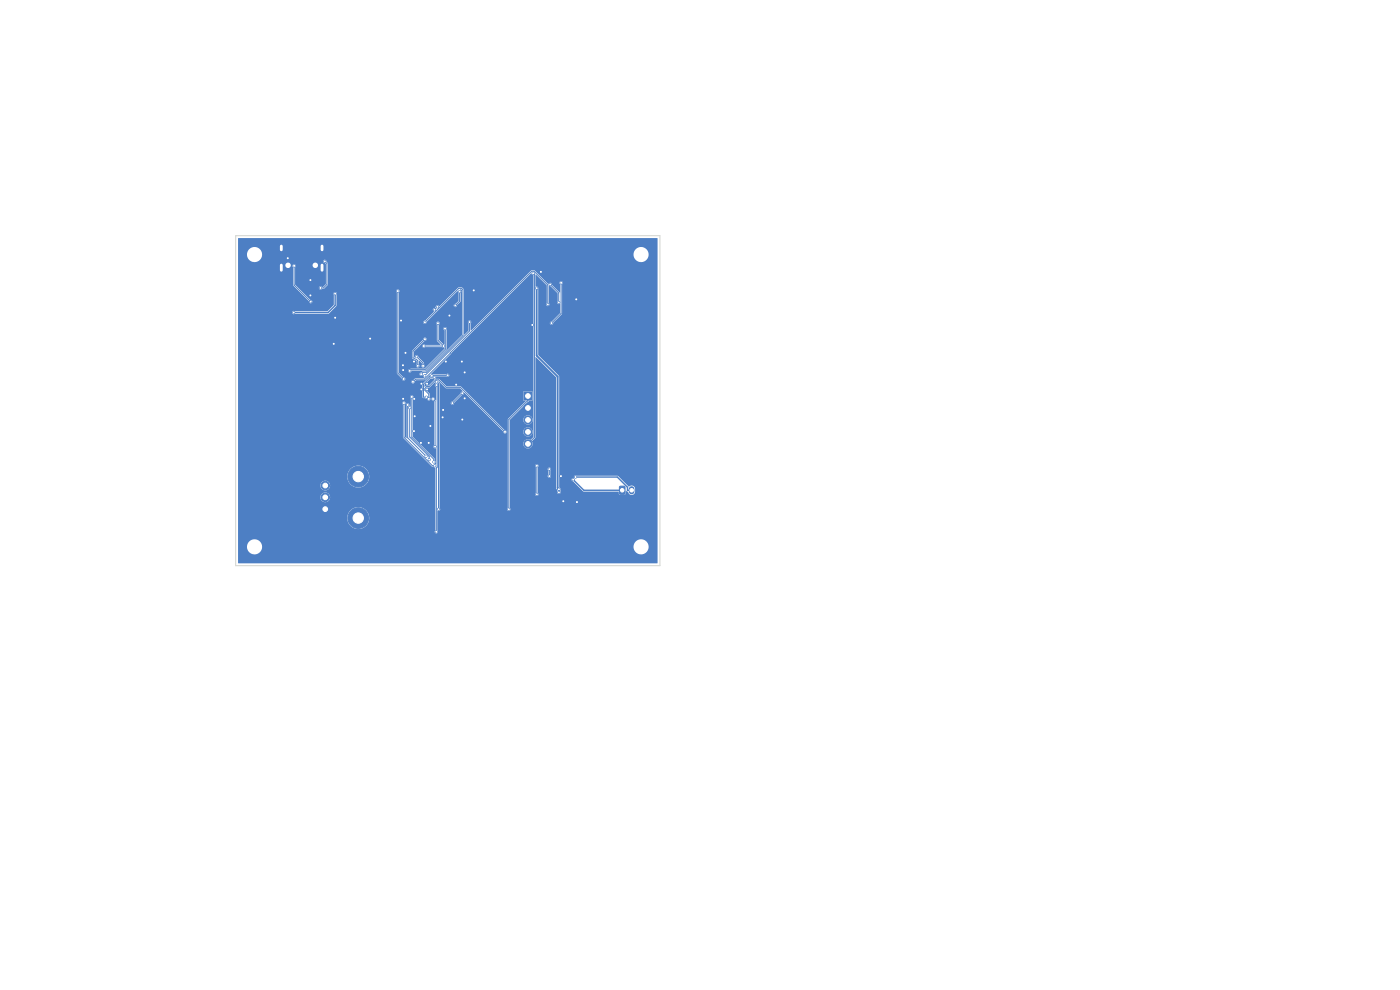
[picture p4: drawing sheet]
<svg xmlns="http://www.w3.org/2000/svg" width="297mm" height="210mm" viewBox="0 0 297 210" stroke-linecap="round" stroke-linejoin="round" font-family="sans-serif">
<g fill="#4d7fc4" stroke="#4d7fc4" stroke-width=".21">
<path d="M111.2 83.2h1.6v1.7h-1.6z"/>
<path d="M131.5 103.2l.9-.1 .2 .2v1.3l-.2 .3h-.8l-.2-.2z"/>
<circle cx="112" cy="86.5" r=".85"/>
<circle cx="112" cy="89.1" r=".85"/>
<circle cx="112" cy="91.6" r=".85"/>
<circle cx="112" cy="94.2" r=".85"/>
<circle cx="69" cy="108" r=".9"/>
<circle cx="69" cy="105.5" r=".9"/>
<circle cx="69" cy="103" r=".9"/>
<circle cx="76" cy="101.1" r="2.2"/>
<circle cx="76" cy="109.9" r="2.2"/>
<circle cx="88.4" cy="75.7" r=".22"/>
<circle cx="89.8" cy="77.6" r=".22"/>
<circle cx="90.5" cy="84.2" r=".22"/>
<circle cx="92.2" cy="80.1" r=".23"/>
<circle cx="94.1" cy="73.4" r=".22"/>
<circle cx="118.5" cy="64.2" r=".23"/>
<circle cx="116.7" cy="60.3" r=".22"/>
<circle cx="92.8" cy="65.1" r=".22"/>
<circle cx="92.2" cy="65.7" r=".22"/>
<circle cx="92.9" cy="68.6" r=".22"/>
<circle cx="107.9" cy="108" r=".23"/>
<circle cx="89.9" cy="73.4" r=".22"/>
<circle cx="113.8" cy="61.1" r=".22"/>
<circle cx="118.6" cy="103.8" r=".22"/>
<circle cx="118.6" cy="104.4" r=".22"/>
<circle cx="86.9" cy="86.5" r=".22"/>
<circle cx="91" cy="97.5" r=".22"/>
<circle cx="96.6" cy="64.8" r=".23"/>
<circle cx="97.5" cy="61.9" r=".23"/>
<circle cx="68.9" cy="55.4" r=".23"/>
<circle cx="68" cy="61.1" r=".22"/>
<circle cx="62.4" cy="56.4" r=".22"/>
<circle cx="65.9" cy="64" r=".22"/>
<circle cx="89.4" cy="82.6" r=".22"/>
<circle cx="71.1" cy="67.4" r=".22"/>
<circle cx="87.9" cy="84.6" r=".22"/>
<circle cx="91" cy="94" r=".23"/>
<circle cx="95.3" cy="66.9" r=".23"/>
<circle cx="65.8" cy="62.7" r=".23"/>
<circle cx="90.6" cy="82.6" r=".23"/>
<circle cx="85.5" cy="77.5" r=".22"/>
<circle cx="61" cy="54.8" r=".22"/>
<circle cx="98.6" cy="79" r=".22"/>
<circle cx="91.3" cy="90.4" r=".23"/>
<circle cx="90.6" cy="81.4" r=".22"/>
<circle cx="85.5" cy="84.6" r=".22"/>
<circle cx="119" cy="101" r=".23"/>
<circle cx="87.8" cy="91.5" r=".22"/>
<circle cx="98.1" cy="89" r=".22"/>
<circle cx="89.4" cy="81.4" r=".22"/>
<circle cx="93.9" cy="88.5" r=".23"/>
<circle cx="119.5" cy="106.3" r=".22"/>
<circle cx="114.8" cy="57.7" r=".22"/>
<circle cx="70.8" cy="72.9" r=".23"/>
<circle cx="94.6" cy="76.7" r=".22"/>
<circle cx="88" cy="88.3" r=".23"/>
<circle cx="122.2" cy="63.5" r=".23"/>
<circle cx="100.5" cy="61.6" r=".22"/>
<circle cx="98.6" cy="84.5" r=".22"/>
<circle cx="85.5" cy="78.5" r=".22"/>
<circle cx="94" cy="87" r=".23"/>
<circle cx="112.9" cy="68.9" r=".22"/>
<circle cx="78.5" cy="71.8" r=".23"/>
<circle cx="86" cy="74.8" r=".23"/>
<circle cx="96.8" cy="81.6" r=".23"/>
<circle cx="89.3" cy="94" r=".23"/>
<circle cx="85.1" cy="68" r=".22"/>
<circle cx="122.4" cy="106.5" r=".22"/>
<circle cx="87.8" cy="76.7" r=".22"/>
<circle cx="98" cy="76.7" r=".22"/>
<circle cx="65.8" cy="59.4" r=".23"/>
<circle cx="91.6" cy="79.7" r=".23"/>
<circle cx="117" cy="68.5" r=".23"/>
<circle cx="119" cy="60" r=".22"/>
<circle cx="95" cy="79.6" r=".22"/>
<circle cx="99.6" cy="68.3" r=".22"/>
<circle cx="90.1" cy="79.7" r=".23"/>
<circle cx="116.5" cy="101" r=".22"/>
<circle cx="85.7" cy="85.5" r=".23"/>
<circle cx="116.5" cy="99.5" r=".22"/>
<circle cx="92.2" cy="98.8" r=".23"/>
<circle cx="87.4" cy="84.2" r=".22"/>
<circle cx="92" cy="98" r=".23"/>
<circle cx="113.9" cy="98.8" r=".22"/>
<circle cx="86.5" cy="85.9" r=".22"/>
<circle cx="90.4" cy="96.8" r=".22"/>
<circle cx="113.9" cy="104.9" r=".23"/>
<circle cx="94.4" cy="69.7" r=".22"/>
<circle cx="86.9" cy="78.7" r=".22"/>
<circle cx="90.1" cy="72" r=".23"/>
<circle cx="88.6" cy="77.6" r=".23"/>
<circle cx="90.1" cy="68.4" r=".22"/>
<circle cx="89.3" cy="79.4" r=".23"/>
<circle cx="113.1" cy="58" r=".22"/>
<circle cx="91.9" cy="84.6" r=".22"/>
<circle cx="92.3" cy="94.7" r=".22"/>
<circle cx="87.6" cy="81" r=".22"/>
<circle cx="116.2" cy="64.6" r=".23"/>
<circle cx="84.4" cy="61.7" r=".22"/>
<circle cx="85.6" cy="80.4" r=".23"/>
<circle cx="122.1" cy="101.2" r=".22"/>
<circle cx="121.6" cy="101.8" r=".22"/>
<circle cx="92.6" cy="81.7" r=".23"/>
<circle cx="92.6" cy="112.8" r=".22"/>
<circle cx="91" cy="84.6" r=".22"/>
<circle cx="107.1" cy="91.6" r=".22"/>
<circle cx="98.1" cy="83.4" r=".22"/>
<circle cx="96" cy="85.5" r=".22"/>
<circle cx="71.1" cy="62.3" r=".22"/>
<circle cx="62.3" cy="66.3" r=".22"/>
<circle cx="93" cy="108" r=".22"/>
<circle cx="92.6" cy="81" r=".22"/>
</g>
<path d="M134 103.7v.6" fill="none" stroke="#4d7fc4" stroke-width="1.2"/>
<path d="M59.7 52.2v.8M59.7 56.2v1.1M68.3 52.2v.8M68.3 56.2v1.1" fill="none" stroke="#4d7fc4" stroke-width="1"/>
<g fill="none" stroke="#4d7fc4" stroke-width=".21">
<path d="M62.4 56.4v4.1l3.5 3.5M68.9 55.5l.5 .4v4.5l-.8 .7h-.6M113.1 58l.3 .2v34.6l-1.4 1.4M84.4 61.7v17.5l1.2 1.2M88.4 75.7l1.3 1.3v.6M89.9 73.4h4.2M90.1 68.4l7.2-7.2h.6l.3 .3v9.7l-7.8 7.8h-.7l-.4 .4M90.1 72l-2.5 2.5v1.4l1 .6v1.1M92.8 65.1l-.6 .6M92.9 68.6v3.6l1.2 1.2M94.1 73.4h.1M94.4 69.7l.2 .2v4.1l-4.5 4.4h-2.9l-.3 .3"/>
<path d="M95 79.6l-3.4 .1M97.5 61.9v2l-.9 .9M99.6 68.3v1.9l-9.5 9.5M116.2 64.6v-4.1l-2.9-3h-.5l-22.8 22.9h-1.8l-.6 .6M116.7 60.3l1.8 1.9v2M119 60v6.5l-2 2M85.7 85.5v7.3l6 6h.5M86.5 85.9v7l3.9 3.9M86.9 86.5v6.2l4.1 4.1v.7M87.4 84.2v8.6l4.6 4.6v.6M91 84.6v-1l-.9-.8v-.4l.4-.4h.5l1.5-1.4h.6l1.6 1.6h3l9.4 9.4M91.9 84.6l.4 .5v9.6"/>
<path d="M92.2 80.1l-1 .1-1.4 1.3v2.8h.6M92.6 81.7l.2 .1v17.3l-.2 .2v13.5M92.6 81l.4 .4v26.6M98.1 83.4l-2.1 2.1M112 84v1.1l-4.1 3.9v19M113.9 98.8v6.1M116.5 99.5v1.5"/>
</g>
<path d="M113.8 61.1v14.3l4.5 4.5v23.6l.3 .3v.7" fill="none" stroke="#4d7fc4" stroke-width=".4"/>
<path d="M71.1 62.3v2.5l-1.5 1.5h-7.3M121.6 101.8l2.3 2.2h8.1M122.1 101.2h8.9l2.1 2.2v.6h.9" fill="none" stroke="#4d7fc4" stroke-width=".3"/>
<g fill="#4d7fc4">
<path d="M90.1 81.6l1.1-1.2h1l-1.2 1.4h-.5l-.4 .3z"/>
<path d="M50.5 50.5l89 .1v68.9h-89v-3.6h1.9a1.61 1.61 0 0 0 1.6 1.7 1.61 1.61 0 0 0 1.6-1.7h78.8v.2a1.61 1.61 0 0 0 2.4 1.3 1.61 1.61 0 0 0 0-2.8 1.61 1.61 0 0 0-2.4 1.3h-78.8v-.3a1.61 1.61 0 0 0-1.7-1.2 1.61 1.61 0 0 0-1.5 1.5h-1.9v-6.2h23.2v.4a2.33 2.33 0 0 0 3.5 1.8 2.33 2.33 0 0 0 0-4 2.33 2.33 0 0 0-3.5 1.8h-23.2v-4.3h17.5v.2a1.03 1.03 0 0 0 1.5 .8 1.03 1.03 0 0 0 0-1.8 1.03 1.03 0 0 0-1.5 .8h-17.5v-2.5h17.5v.2a1.03 1.03 0 0 0 1.5 .8 1.03 1.03 0 0 0 0-1.8 1.03 1.03 0 0 0-1.5 .8h-17.5v-2h23.2v.4a2.33 2.33 0 0 0 3.5 1.8 2.33 2.33 0 0 0 0-4 2.33 2.33 0 0 0-3.5 1.8h-23.2v-15.4h34.8l.2 .3v7.1l6.1 6.1 .8 .2v13.3a.37 .37 0 0 0-.1 .5 .37 .37 0 0 0 .5 0 .37 .37 0 0 0 0-.5v-4.1h.1a.35 .35 0 0 0 .5-.4l14.2 .1a.37 .37 0 0 0 .5 .2 .37 .37 0 0 0 0-.6v-8.9h5.4l.2 .3v5.4a.37 .37 0 0 0-.1 .6 .37 .37 0 0 0 .6 0 .37 .37 0 0 0-.1-.6v-5h2.1l.1 1.2a.37 .37 0 0 0 0 .5 .37 .37 0 0 0 .5 0 .37 .37 0 0 0-.1-.5l.1-.9a.36 .36 0 0 0-.1-.6 .36 .36 0 0 0-.5 .3h-2.1v-.4a.37 .37 0 0 0 0-.6 .37 .37 0 0 0-.6 .3h-5.4v-7.3h2.9v.2a.98 .98 0 0 0 1.5 .8 .98 .98 0 0 0 0-1.7 .98 .98 0 0 0-1.5 .7h-2.9v-2.4l.1-.1h2.8v.2a.98 .98 0 0 0 1.5 .7 .98 .98 0 0 0 0-1.7 .98 .98 0 0 0-1.5 .8h-2.8l4-4 .7-.1v-1.9l-1.8 .1-.1 1.8 .5 .2-3.8 3.8v18.8l-.1 .3h-14.2l-.2-.3v-26.3l-.2-.5 1.6 1.5h3l.6 .5-2.2 2.3a.36 .36 0 0 0-.4 .4 .36 .36 0 0 0 .5 .3 .36 .36 0 0 0 .2-.5l2.3-2.1 8.2 8.3a.37 .37 0 0 0 .4 .4 .37 .37 0 0 0 .3-.5 .37 .37 0 0 0-.5-.3l-9.2-9.2h-3l-1.6-1.6-.7-.1v-.5h2.1a.37 .37 0 0 0 .6 .1 .37 .37 0 0 0 0-.6 .37 .37 0 0 0-.6 .1h-2.8l-.3-.1 21.2-21.3 .5 .4v34.3l-.6 .6a1.01 1.01 0 0 0-1.6 .6 1.01 1.01 0 0 0 1.2 1.2 1.01 1.01 0 0 0 .7-1.5l.7-.8 .1-17.1 4.3 4.4v23.5l.2 .4v.3a.36 .36 0 0 0 .4 .5 .36 .36 0 0 0 .3-.5v-.7l-.3-.2v-1.7h2.7v.3l2.5 2.3h7.4l.1 .5 .3 .2 1-.1 .1-.8 .6 .2a.74 .74 0 0 0 .7 .7 .74 .74 0 0 0 .7-.7v-.8a.96 .96 0 0 0-1.3-.3l-2.4-2.3h-8.8a.43 .43 0 0 0-.5 .5l-.3 .1-.1 .2h-2.7v-21.8l-4.4-4.6v-14a.42 .42 0 0 0-.2-.4 .42 .42 0 0 0-.4-.1l.1-2.6 2.3 2.4v3.7a.36 .36 0 0 0 0 .6 .36 .36 0 0 0 .5-.1 .36 .36 0 0 0-.1-.5l.1-3.7 .3 .1 1.5 1.5v1.6a.41 .41 0 0 0 0 .6 .41 .41 0 0 0 .5 .1v1.9l-1.7 1.8a.37 .37 0 0 0-.5 .3 .37 .37 0 0 0 .4 .4 .37 .37 0 0 0 .4-.4l1.8-2 .1-6.2a.36 .36 0 0 0-.1-.6 .36 .36 0 0 0-.5 .1 .36 .36 0 0 0 .1 .5v1.8l-1.7-1.8a.36 .36 0 0 0-.3-.3 .36 .36 0 0 0-.4 .2l-3-2.8h-.7l-12.8 12.7-.1-1.4a.37 .37 0 0 0 .1-.6 .37 .37 0 0 0-.6 0 .37 .37 0 0 0 .1 .6v1.4l-.9 .9-.1-9.6-.4-.4h-.8l-4 4a.43 .43 0 0 0-.4-.3 .43 .43 0 0 0-.4 .5l-.2 .1a.36 .36 0 0 0-.4 .3 .36 .36 0 0 0 .2 .4l-1.8 2a.36 .36 0 0 0-.4 .4 .36 .36 0 0 0 .4 .3 .36 .36 0 0 0 .3-.4l6.6-6.6 .2 .5v1.6l-.7 .6a.36 .36 0 0 0-.3 .4 .36 .36 0 0 0 .4 .4 .36 .36 0 0 0 .3-.5l.7-.8v-1.8a.45 .45 0 0 0-.1-.7h.2l.2 .2v9.5l-7.6 7.6-.7 .1-.3 .2a.38 .38 0 0 0-.3 .6 .38 .38 0 0 0 .6 0l.2 .6h-1.8l-.4 .4a.37 .37 0 0 0-.5 .4 .37 .37 0 0 0 .4 .4 .37 .37 0 0 0 .4-.5l.3-.3h1.7l1.2-1 .1 .3-1.7 1.6v2.8l.9 .3a.39 .39 0 0 0 .6 .3 .39 .39 0 0 0 .1-.6l-.1-.8-.7-.8v-.2l.2-.3h.5l1.1-1.1 .2 .3a.41 .41 0 0 0 .1 .7v2.8l-.3-.2a.36 .36 0 0 0-.4-.4 .36 .36 0 0 0-.3 .4 .36 .36 0 0 0 .5 .3l.1 .2v9.3a.44 .44 0 0 0 0 .5 .44 .44 0 0 0 .4 .1v3.4l-.3-.1 .2-.4-.2-.7-4.6-4.6v-8.2a.36 .36 0 0 0 0-.6 .36 .36 0 0 0-.6 .1 .36 .36 0 0 0 .2 .5v1.6h-.3a.38 .38 0 0 0-.3-.5 .38 .38 0 0 0-.4 .4l.1 .2-.1 6.8-.3-.4v-6.8a.37 .37 0 0 0 0-.6 .37 .37 0 0 0-.6 .3h-34.8v-19.2h11.4l.4 .4 7.3-.1 1.8-1.7v-2.4a.36 .36 0 0 0-.1-.5 .36 .36 0 0 0-.5 .1 .36 .36 0 0 0 0 .4v2.2l-1.3 1.3h-7a.35 .35 0 0 0-.6 .3h-11.4v-10.1h10v.2a.58 .58 0 0 0 .6 .5 .58 .58 0 0 0 .6-.5h.3l.2 .3v3.9l3.4 3.4a.37 .37 0 0 0 .4 .3 .37 .37 0 0 0 .3-.4 .37 .37 0 0 0-.5-.3l-1.9-1.9h20.1l.2 .4v17.1l1.1 1.1a.37 .37 0 0 0 .3 .4 .37 .37 0 0 0 .4-.3 .37 .37 0 0 0-.5-.4l-.9-.9v-.5h2a.39 .39 0 0 0 .4 .4 .39 .39 0 0 0 .4-.4h2.9l4.4-4.5 .1-4.3a.38 .38 0 0 0-.4-.4 .38 .38 0 0 0-.4 .3 .38 .38 0 0 0 .4 .4l-.1 3-1.2-1 .1-3.3a.36 .36 0 0 0-.1-.5 .36 .36 0 0 0-.5 .1 .36 .36 0 0 0 .1 .5v3.3l.7 1h-3.2a.36 .36 0 0 0-.5 0 .36 .36 0 0 0 0 .5 .36 .36 0 0 0 .5-.1h3.6l.5 .1 .1 .2-4.4 4.3h-2.9l-.4 .2-.1 .2h-2v-2.7h2.8l1 .7v.7a.37 .37 0 0 0 0 .6 .37 .37 0 0 0 .6-.1 .37 .37 0 0 0-.2-.5l.1-.8 .6 .6v.2a.37 .37 0 0 0 0 .6 .37 .37 0 0 0 .5 0 .37 .37 0 0 0 0-.6l-.1-.4-1.2-1.2a.4 .4 0 0 0-.4-.4 .4 .4 0 0 0-.3 .5l-.2-.1v-1.1l2.3-2.3a.36 .36 0 0 0 .4-.4 .36 .36 0 0 0-.4-.3 .36 .36 0 0 0-.3 .4l-2.4 2.4v1.5h-2.8v-13.9a.36 .36 0 0 0 0-.6 .36 .36 0 0 0-.6 .3h-20.1l-.7-.7h4.4l.2 .4h.2l.7-.1 .8-.8 .1-4.6-.3-.4a.36 .36 0 0 0-.4-.4 .36 .36 0 0 0-.4 .4 .36 .36 0 0 0 .5 .3l.1 .2v4.2l-.5 .7h-.3a.35 .35 0 0 0-.4-.2 .35 .35 0 0 0-.3 .3h-4.4l-.6-.6 .1-4.2h3.6a.58 .58 0 0 0 .8 .6 .58 .58 0 0 0 .2-.9 .58 .58 0 0 0-.9 .2l-.1 .1-3.7-.1a.36 .36 0 0 0-.6 .3h-.3a.58 .58 0 0 0-.5-.7 .58 .58 0 0 0-.7 .5h-10v-2.3h1.9v.2a1.61 1.61 0 0 0 1.7 1.5 1.61 1.61 0 0 0 1.5-1.7h78.8v.2a1.61 1.61 0 0 0 2.4 1.3 1.61 1.61 0 0 0 0-2.8 1.61 1.61 0 0 0-2.4 1.3h-78.8v-.3a1.61 1.61 0 0 0-1.7-1.2 1.61 1.61 0 0 0-1.5 1.5h-1.9z"/>
</g>
<path d="M50 50h90v70h-90z" fill="none" stroke="#d0d2cd" stroke-width=".21"/>
<g fill="#fff" stroke="#fff" stroke-width=".21">
<circle cx="88.4" cy="75.7" r=".1"/>
<circle cx="89.7" cy="77.6" r=".1"/>
<circle cx="90.5" cy="84.2" r=".1"/>
<circle cx="92.2" cy="80.1" r=".1"/>
<circle cx="94.1" cy="73.4" r=".1"/>
<circle cx="118.5" cy="64.2" r=".1"/>
<circle cx="116.7" cy="60.3" r=".1"/>
<circle cx="92.8" cy="65.1" r=".1"/>
<circle cx="92.2" cy="65.7" r=".1"/>
<circle cx="92.9" cy="68.6" r=".1"/>
<circle cx="107.9" cy="108" r=".1"/>
<circle cx="89.9" cy="73.4" r=".1"/>
<circle cx="113.8" cy="61.1" r=".1"/>
<circle cx="118.6" cy="103.8" r=".1"/>
<circle cx="118.6" cy="104.5" r=".1"/>
<circle cx="86.9" cy="86.5" r=".1"/>
<circle cx="91" cy="97.5" r=".1"/>
<circle cx="96.6" cy="64.8" r=".1"/>
<circle cx="97.5" cy="61.8" r=".1"/>
<circle cx="68.9" cy="55.4" r=".1"/>
<circle cx="68" cy="61.1" r=".1"/>
<circle cx="62.4" cy="56.4" r=".1"/>
<circle cx="65.9" cy="64" r=".1"/>
<circle cx="89.4" cy="82.6" r=".1"/>
<circle cx="71.1" cy="67.4" r=".1"/>
<circle cx="87.9" cy="84.6" r=".1"/>
<circle cx="90.9" cy="94" r=".1"/>
<circle cx="95.3" cy="66.9" r=".1"/>
<circle cx="65.8" cy="62.7" r=".1"/>
<circle cx="90.6" cy="82.6" r=".1"/>
<circle cx="85.5" cy="77.5" r=".1"/>
<circle cx="61" cy="54.8" r=".1"/>
<circle cx="98.6" cy="79" r=".1"/>
<circle cx="91.3" cy="90.4" r=".1"/>
<circle cx="90.6" cy="81.4" r=".1"/>
<circle cx="85.5" cy="84.6" r=".1"/>
<circle cx="119" cy="101" r=".1"/>
<circle cx="87.8" cy="91.5" r=".1"/>
<circle cx="98.1" cy="89" r=".1"/>
<circle cx="89.4" cy="81.4" r=".1"/>
<circle cx="93.9" cy="88.5" r=".1"/>
<circle cx="119.5" cy="106.3" r=".1"/>
<circle cx="114.8" cy="57.7" r=".1"/>
<circle cx="70.8" cy="72.9" r=".1"/>
<circle cx="94.6" cy="76.7" r=".1"/>
<circle cx="88" cy="88.3" r=".1"/>
<circle cx="122.3" cy="63.5" r=".1"/>
<circle cx="100.5" cy="61.6" r=".1"/>
<circle cx="98.6" cy="84.5" r=".1"/>
<circle cx="85.5" cy="78.5" r=".1"/>
<circle cx="94" cy="87" r=".1"/>
<circle cx="112.9" cy="68.9" r=".1"/>
<circle cx="78.5" cy="71.8" r=".1"/>
<circle cx="86" cy="74.8" r=".1"/>
<circle cx="96.8" cy="81.6" r=".1"/>
<circle cx="89.3" cy="94" r=".1"/>
<circle cx="85.1" cy="68" r=".1"/>
<circle cx="122.4" cy="106.5" r=".1"/>
<circle cx="87.8" cy="76.7" r=".1"/>
<circle cx="98" cy="76.7" r=".1"/>
<circle cx="65.8" cy="59.4" r=".1"/>
<circle cx="91.6" cy="79.7" r=".1"/>
<circle cx="117" cy="68.5" r=".1"/>
<circle cx="119" cy="60" r=".1"/>
<circle cx="95" cy="79.6" r=".1"/>
<circle cx="99.6" cy="68.3" r=".1"/>
<circle cx="90.1" cy="79.7" r=".1"/>
<circle cx="116.5" cy="101" r=".1"/>
<circle cx="85.7" cy="85.5" r=".1"/>
<circle cx="116.5" cy="99.5" r=".1"/>
<circle cx="92.2" cy="98.8" r=".1"/>
<circle cx="87.4" cy="84.2" r=".1"/>
<circle cx="92" cy="98" r=".1"/>
<circle cx="113.9" cy="98.8" r=".1"/>
<circle cx="86.5" cy="85.9" r=".1"/>
<circle cx="90.4" cy="96.8" r=".1"/>
<circle cx="113.9" cy="104.9" r=".1"/>
<circle cx="94.4" cy="69.7" r=".1"/>
<circle cx="86.9" cy="78.7" r=".1"/>
<circle cx="90.2" cy="71.9" r=".1"/>
<circle cx="88.6" cy="77.6" r=".1"/>
<circle cx="90.1" cy="68.4" r=".1"/>
<circle cx="89.3" cy="79.4" r=".1"/>
<circle cx="113.1" cy="58" r=".1"/>
<circle cx="91.9" cy="84.6" r=".1"/>
<circle cx="92.3" cy="94.7" r=".1"/>
<circle cx="87.6" cy="81" r=".1"/>
<circle cx="116.2" cy="64.6" r=".1"/>
<circle cx="84.4" cy="61.7" r=".1"/>
<circle cx="85.6" cy="80.4" r=".1"/>
<circle cx="122.1" cy="101.2" r=".1"/>
<circle cx="121.6" cy="101.8" r=".1"/>
<circle cx="92.6" cy="81.7" r=".1"/>
<circle cx="92.6" cy="112.8" r=".1"/>
<circle cx="91" cy="84.6" r=".1"/>
<circle cx="107.1" cy="91.6" r=".1"/>
<circle cx="98.1" cy="83.4" r=".1"/>
<circle cx="96" cy="85.5" r=".1"/>
<circle cx="71.1" cy="62.3" r=".1"/>
<circle cx="62.3" cy="66.3" r=".1"/>
<circle cx="93" cy="108" r=".1"/>
<circle cx="92.6" cy="81" r=".1"/>
<circle cx="136" cy="54" r="1.35"/>
<circle cx="136" cy="116" r="1.35"/>
<circle cx="112" cy="84" r=".5"/>
<circle cx="112" cy="86.5" r=".5"/>
<circle cx="112" cy="89.1" r=".5"/>
<circle cx="112" cy="91.6" r=".5"/>
<circle cx="112" cy="94.2" r=".5"/>
<circle cx="69" cy="108" r=".5"/>
<circle cx="69" cy="105.5" r=".5"/>
<circle cx="69" cy="103" r=".5"/>
<circle cx="76" cy="101.1" r="1.1"/>
<circle cx="76" cy="109.9" r="1.1"/>
<circle cx="54" cy="54" r="1.35"/>
<circle cx="54" cy="116" r="1.35"/>
<circle cx="132" cy="104" r=".37"/>
<circle cx="134" cy="104" r=".37"/>
<circle cx="66.9" cy="56.3" r=".32"/>
<circle cx="61.1" cy="56.3" r=".33"/>
</g>
<path d="M59.7 52.2v.8M59.7 56.2v1.1M68.3 52.2v.8M68.3 56.2v1.1" fill="none" stroke="#fff" stroke-width=".6"/>
</svg>
